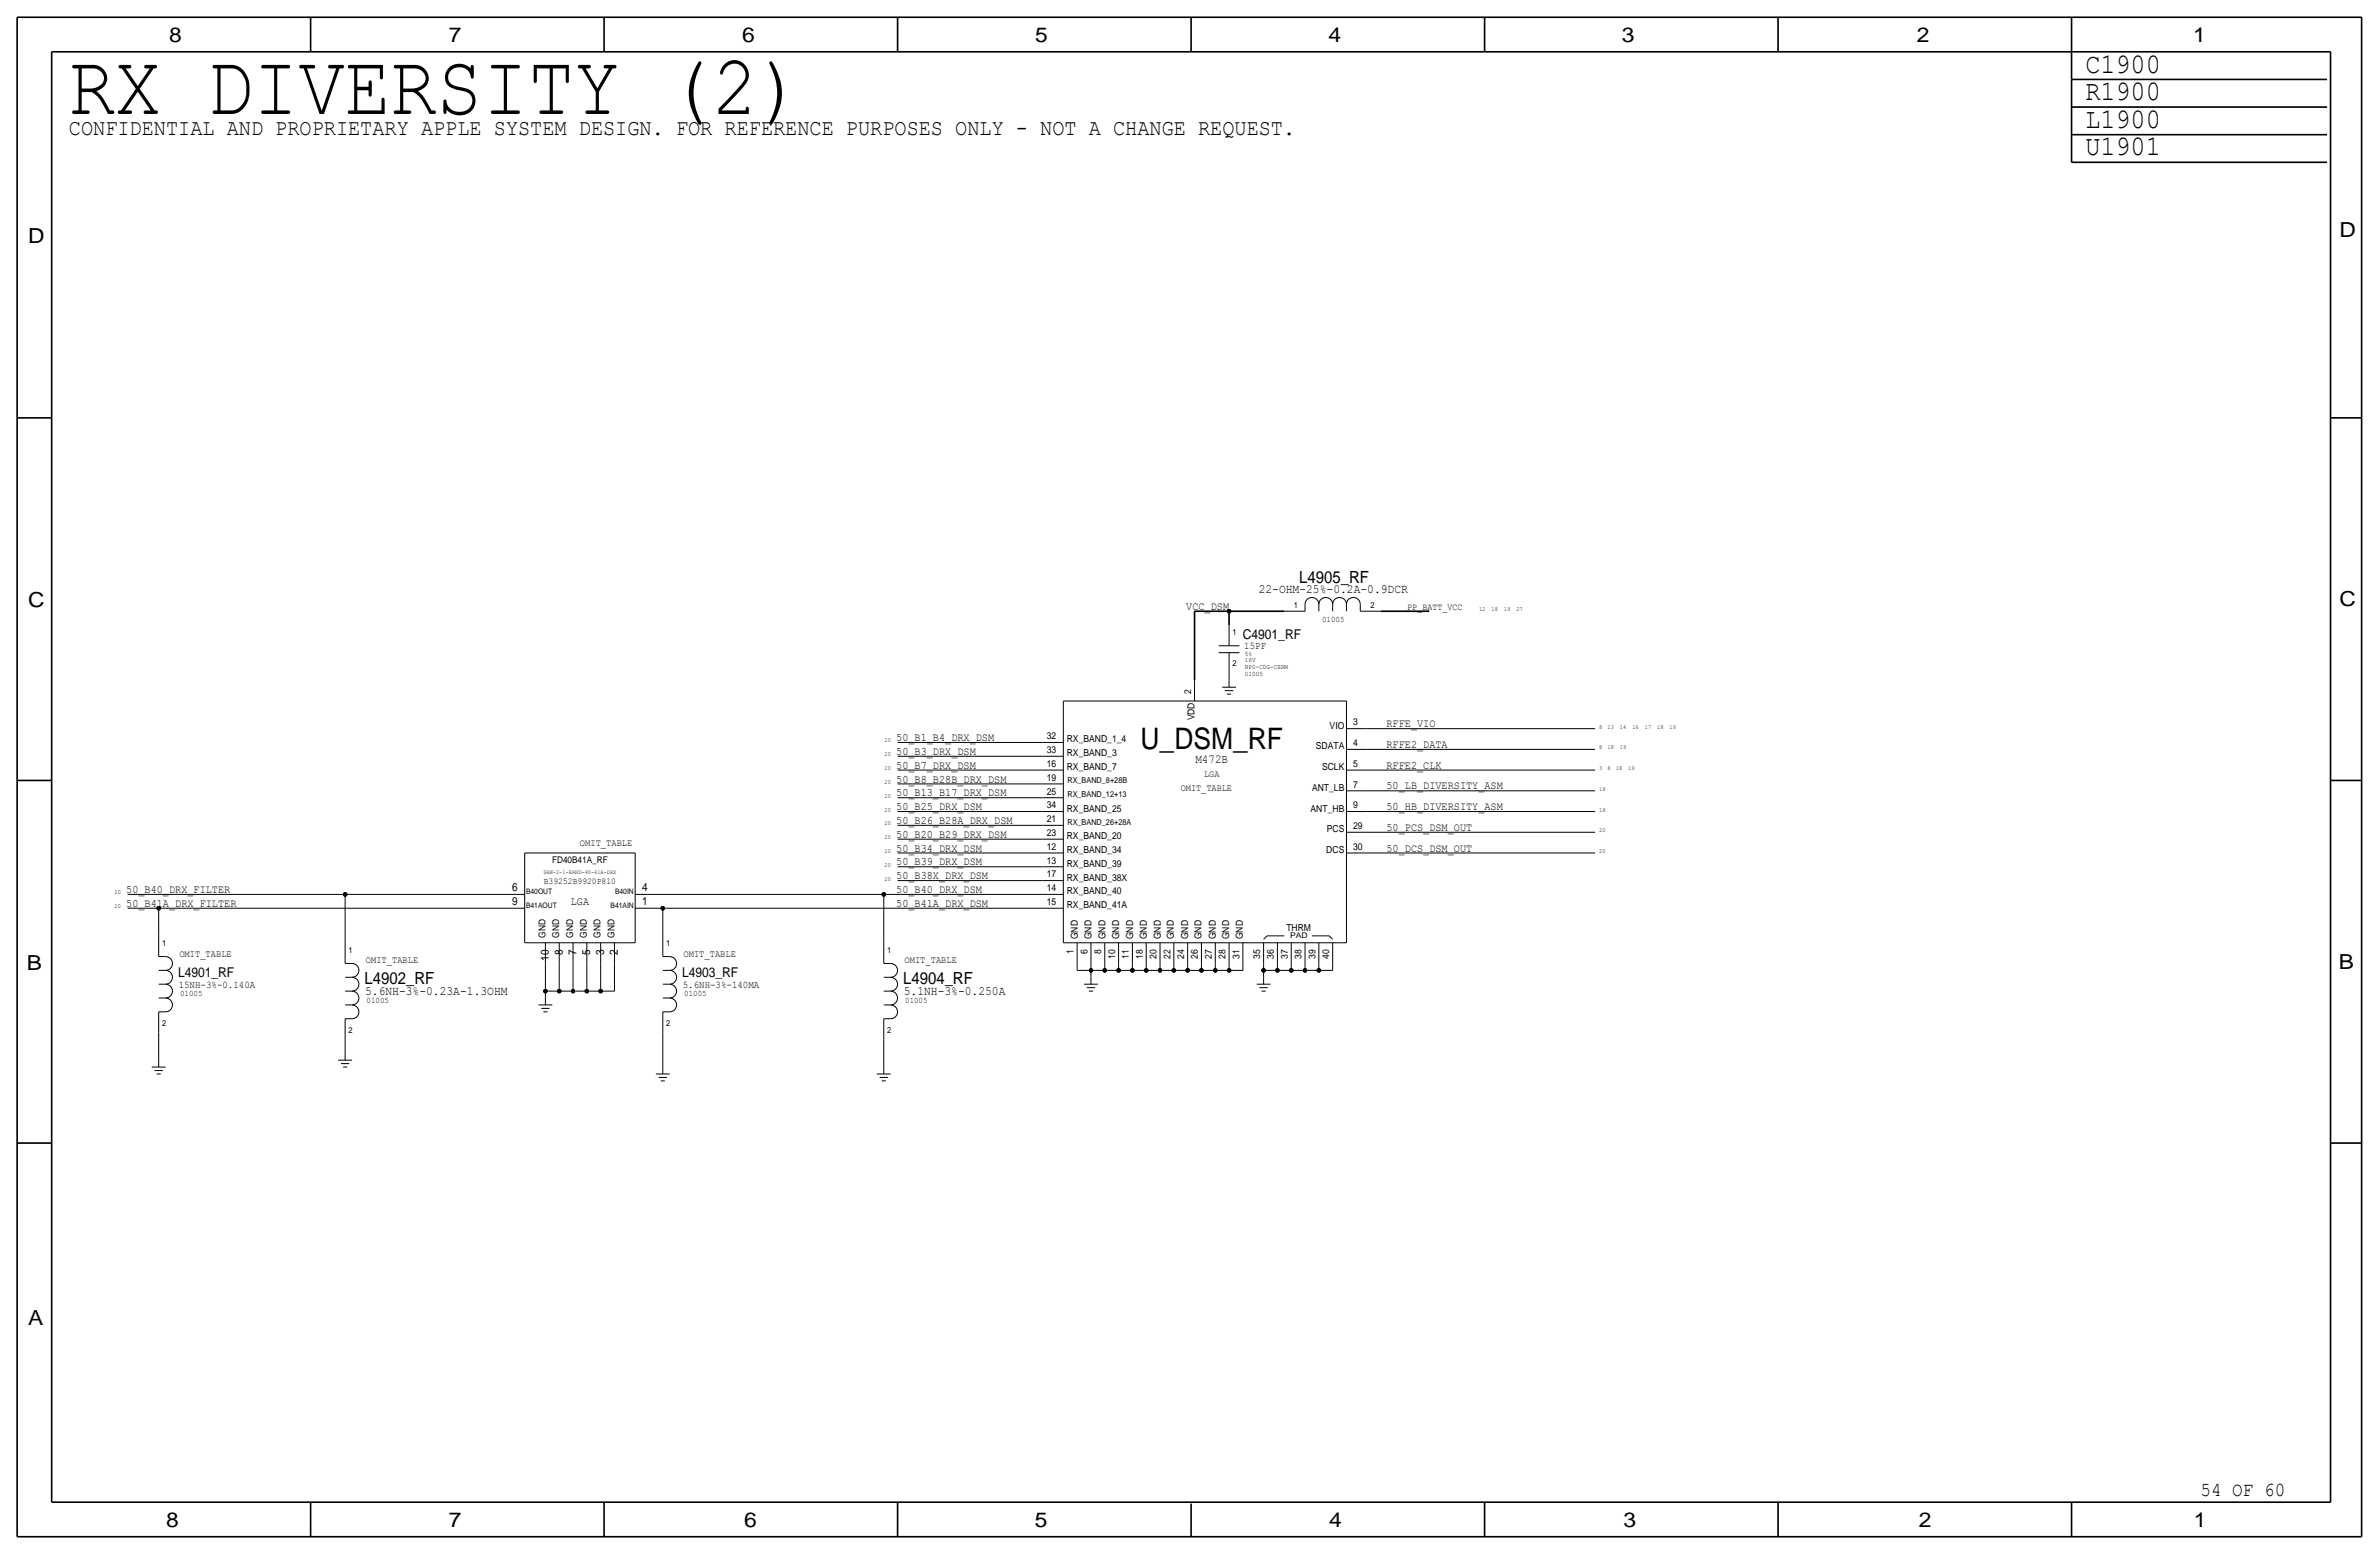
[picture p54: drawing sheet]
<svg xmlns="http://www.w3.org/2000/svg" width="875mm" height="572mm" viewBox="0 0 875 572" stroke-linecap="round" stroke-linejoin="round" font-family="sans-serif">
<defs><g id="words">
<text font-size="31.6" x="25.3" y="41.9">RX DIVERSITY (2)</text>
<text font-size="10.9" x="419.5" y="275.6">U_DSM_RF</text>
<g font-size="10.4">
<text x="767" y="26.7">C1900</text>
<text x="767" y="36.8">R1900</text>
<text x="767" y="47">L1900</text>
<text x="767" y="57.1">U1901</text>
</g>
<text font-size="8.3" x="25.3" y="49.5">CONFIDENTIAL AND PROPRIETARY APPLE SYSTEM DESIGN. FOR REFERENCE PURPOSES ONLY - NOT A CHANGE REQUEST.</text>
<g font-size="7.6">
<text x="62.2" y="15.5">8</text>
<text x="165" y="15.5">7</text>
<text x="273" y="15.5">6</text>
<text x="380.7" y="15.5">5</text>
<text x="488.6" y="15.5">4</text>
<text x="596.6" y="15.5">3</text>
<text x="705.1" y="15.5">2</text>
<text x="806.7" y="15.5">1</text>
<text x="10.4" y="89.4">D</text>
<text x="860.5" y="87.1">D</text>
<text x="10.4" y="223.3">C</text>
<text x="860.5" y="222.8">C</text>
<text x="9.8" y="356.6">B</text>
<text x="860.2" y="356.4">B</text>
<text x="10.4" y="487.4">A</text>
<text x="61.2" y="561.6">8</text>
<text x="165" y="561.6">7</text>
<text x="273.8" y="561.6">6</text>
<text x="380.7" y="561.6">5</text>
<text x="488.9" y="561.6">4</text>
<text x="597.1" y="561.6">3</text>
<text x="705.8" y="561.6">2</text>
<text x="806.9" y="561.6">1</text>
</g>
<text font-size="7.3" x="809.4" y="550">54 OF 60</text>
<g font-size="6.2">
<text x="477.8" y="214.4">L4905_RF</text>
<text x="134.1" y="361.9">L4902_RF</text>
<text x="332.2" y="361.9">L4904_RF</text>
</g>
<g font-size="5">
<text x="457.1" y="235">C4901_RF</text>
<text x="65.5" y="359.4">L4901_RF</text>
<text x="250.9" y="359.4">L4903_RF</text>
</g>
<g font-size="4.7">
<text x="463" y="217.9">22-OHM-25%-0.2A-0.9DCR</text>
<text x="134.3" y="365.8">5.6NH-3%-0.23A-1.3OHM</text>
<text x="332.4" y="365.8">5.1NH-3%-0.250A</text>
</g>
<text font-size="4.5" x="439.7" y="280.7">M472B</text>
<g font-size="4.2">
<text x="436.3" y="224.3">VCC_DSM</text>
<text x="510" y="267.5">RFFE_VIO</text>
<text x="329.6" y="272.5">50_B1_B4_DRX_DSM</text>
<text x="510" y="275.1">RFFE2_DATA</text>
<text x="329.6" y="277.6">50_B3_DRX_DSM</text>
<text x="329.6" y="287.8">50_B8_B28B_DRX_DSM</text>
<text x="329.6" y="282.7">50_B7_DRX_DSM</text>
<text x="510" y="282.7">RFFE2_CLK</text>
<text x="329.6" y="292.9">50_B13_B17_DRX_DSM</text>
<text x="510" y="290.3">50_LB_DIVERSITY_ASM</text>
<text x="329.6" y="297.9">50_B25_DRX_DSM</text>
<text x="510" y="297.9">50_HB_DIVERSITY_ASM</text>
<text x="329.6" y="303">50_B26_B28A_DRX_DSM</text>
<text x="510" y="305.6">50_PCS_DSM_OUT</text>
<text x="329.6" y="308.1">50_B20_B29_DRX_DSM</text>
<text x="329.6" y="313.2">50_B34_DRX_DSM</text>
<text x="510" y="313.2">50_DCS_DSM_OUT</text>
<text x="329.6" y="323.3">50_B38X_DRX_DSM</text>
<text x="329.6" y="318.3">50_B39_DRX_DSM</text>
<text x="46.4" y="328.4">50_B40_DRX_FILTER</text>
<text x="329.6" y="328.4">50_B40_DRX_DSM</text>
<text x="46.4" y="333.5">50_B41A_DRX_FILTER</text>
<text x="209.9" y="332.7">LGA</text>
<text x="329.6" y="333.5">50_B41A_DRX_DSM</text>
<text x="222.2" y="351.3" transform="rotate(-90 222.2 351.3)">3</text>
<text x="227.3" y="351.3" transform="rotate(-90 227.3 351.3)">2</text>
</g>
<g font-size="4.1">
<text x="188.4" y="327.7">6</text>
<text x="236.2" y="327.7">4</text>
<text x="188.4" y="332.7">9</text>
<text x="236.2" y="332.7">1</text>
<text x="201.9" y="353.4" transform="rotate(-90 201.9 353.4)">10</text>
<text x="207" y="351.3" transform="rotate(-90 207 351.3)">8</text>
<text x="212" y="351.3" transform="rotate(-90 212 351.3)">7</text>
<text x="217.1" y="351.3" transform="rotate(-90 217.1 351.3)">5</text>
</g>
<g font-size="3.8">
<text x="457.7" y="238.8">15PF</text>
<text x="65.7" y="363.2">15NH-3%-0.140A</text>
<text x="251.2" y="363.2">5.6NH-3%-140MA</text>
</g>
<g font-size="3.6">
<text x="213.3" y="311.1">OMIT_TABLE</text>
<text x="66" y="351.8">OMIT_TABLE</text>
<text x="251.4" y="351.8">OMIT_TABLE</text>
<text x="134.6" y="354.3">OMIT_TABLE</text>
<text x="332.7" y="354.3">OMIT_TABLE</text>
</g>
<g font-size="3.5">
<text x="517.6" y="224.3">PP_BATT_VCC</text>
<text x="438.1" y="255.3" transform="rotate(-90 438.1 255.3)">2</text>
<text x="439.4" y="265" transform="rotate(-90 439.4 265)">VDD</text>
<text x="489.1" y="268">VIO</text>
<text x="497.7" y="266.8">3</text>
<text x="385" y="271.9">32</text>
<text x="392.4" y="273.1">RX_BAND_1_4</text>
<text x="484" y="275.6">SDATA</text>
<text x="497.7" y="274.4">4</text>
<text x="385" y="277">33</text>
<text x="392.4" y="278.1">RX_BAND_3</text>
<text x="385" y="287.1">19</text>
<text x="385" y="282">16</text>
<text x="392.4" y="283.2">RX_BAND_7</text>
<text x="442.9" y="285.7">LGA</text>
<text x="486.3" y="283.2">SCLK</text>
<text x="497.7" y="282">5</text>
<text x="385" y="292.2">25</text>
<text x="434.3" y="290.8">OMIT_TABLE</text>
<text x="482.6" y="290.8">ANT_LB</text>
<text x="497.7" y="289.7">7</text>
<text x="385" y="297.3">34</text>
<text x="392.4" y="298.5">RX_BAND_25</text>
<text x="482.1" y="298.4">ANT_HB</text>
<text x="497.7" y="297.3">9</text>
<text x="385" y="302.4">21</text>
<text x="497.7" y="304.9">29</text>
<text x="385" y="307.4">23</text>
<text x="392.4" y="308.6">RX_BAND_20</text>
<text x="488" y="306.1">PCS</text>
<text x="385" y="317.6">13</text>
<text x="385" y="312.5">12</text>
<text x="392.4" y="313.7">RX_BAND_34</text>
<text x="487.8" y="313.7">DCS</text>
<text x="497.7" y="312.5">30</text>
<text x="385" y="322.7">17</text>
<text x="392.4" y="318.8">RX_BAND_39</text>
<text x="392.4" y="323.8">RX_BAND_38X</text>
<text x="385" y="327.8">14</text>
<text x="392.4" y="328.9">RX_BAND_40</text>
<text x="385" y="332.8">15</text>
<text x="392.4" y="334">RX_BAND_41A</text>
<text x="200.6" y="344.9" transform="rotate(-90 200.6 344.9)">GND</text>
<text x="205.7" y="344.9" transform="rotate(-90 205.7 344.9)">GND</text>
<text x="210.8" y="344.9" transform="rotate(-90 210.8 344.9)">GND</text>
<text x="215.9" y="344.9" transform="rotate(-90 215.9 344.9)">GND</text>
<text x="220.9" y="344.9" transform="rotate(-90 220.9 344.9)">GND</text>
<text x="226" y="344.9" transform="rotate(-90 226 344.9)">GND</text>
<text x="396.4" y="345.4" transform="rotate(-90 396.4 345.4)">GND</text>
<text x="401.5" y="345.4" transform="rotate(-90 401.5 345.4)">GND</text>
<text x="406.6" y="345.4" transform="rotate(-90 406.6 345.4)">GND</text>
<text x="411.7" y="345.4" transform="rotate(-90 411.7 345.4)">GND</text>
<text x="416.8" y="345.4" transform="rotate(-90 416.8 345.4)">GND</text>
<text x="421.8" y="345.4" transform="rotate(-90 421.8 345.4)">GND</text>
<text x="426.9" y="345.4" transform="rotate(-90 426.9 345.4)">GND</text>
<text x="431.7" y="345.4" transform="rotate(-90 431.7 345.4)">GND</text>
<text x="437.1" y="345.4" transform="rotate(-90 437.1 345.4)">GND</text>
<text x="441.9" y="345.4" transform="rotate(-90 441.9 345.4)">GND</text>
<text x="447.2" y="345.4" transform="rotate(-90 447.2 345.4)">GND</text>
<text x="452.1" y="345.4" transform="rotate(-90 452.1 345.4)">GND</text>
<text x="457.1" y="345.4" transform="rotate(-90 457.1 345.4)">GND</text>
<text x="473.2" y="342.4">THRM</text>
<text x="394.9" y="351" transform="rotate(-90 394.9 351)">1</text>
<text x="400" y="351" transform="rotate(-90 400 351)">6</text>
<text x="405.1" y="351" transform="rotate(-90 405.1 351)">8</text>
<text x="410.1" y="352.8" transform="rotate(-90 410.1 352.8)">10</text>
<text x="415.2" y="352.8" transform="rotate(-90 415.2 352.8)">11</text>
<text x="420.3" y="352.8" transform="rotate(-90 420.3 352.8)">18</text>
<text x="425.4" y="352.8" transform="rotate(-90 425.4 352.8)">20</text>
<text x="430.5" y="352.8" transform="rotate(-90 430.5 352.8)">22</text>
<text x="435.6" y="352.8" transform="rotate(-90 435.6 352.8)">24</text>
<text x="440.6" y="352.8" transform="rotate(-90 440.6 352.8)">26</text>
<text x="445.7" y="352.8" transform="rotate(-90 445.7 352.8)">27</text>
<text x="450.8" y="352.8" transform="rotate(-90 450.8 352.8)">28</text>
<text x="455.9" y="352.8" transform="rotate(-90 455.9 352.8)">31</text>
<text x="463.5" y="352.8" transform="rotate(-90 463.5 352.8)">35</text>
<text x="468.6" y="352.8" transform="rotate(-90 468.6 352.8)">36</text>
<text x="473.7" y="352.8" transform="rotate(-90 473.7 352.8)">37</text>
<text x="478.7" y="352.8" transform="rotate(-90 478.7 352.8)">38</text>
<text x="483.8" y="352.8" transform="rotate(-90 483.8 352.8)">39</text>
<text x="488.9" y="352.8" transform="rotate(-90 488.9 352.8)">40</text>
</g>
<text font-size="3.4" x="203.1" y="317.5">FD40B41A_RF</text>
<text font-size="3.3" x="200" y="325.1">B39252B9920P810</text>
<g font-size="3.1">
<text x="475.9" y="223.5">1</text>
<text x="504.1" y="223.5">2</text>
<text x="453.3" y="233.7">1</text>
<text x="486.3" y="228.9">01005</text>
<text x="453.3" y="245.1">2</text>
<text x="59.6" y="348">1</text>
<text x="245.1" y="348">1</text>
<text x="128.2" y="350.5">1</text>
<text x="326.3" y="350.5">1</text>
<text x="66.2" y="366.3">01005</text>
<text x="134.8" y="368.8">01005</text>
<text x="251.7" y="366.3">01005</text>
<text x="332.9" y="368.8">01005</text>
<text x="59.6" y="377.2">2</text>
<text x="245.1" y="377.2">2</text>
<text x="128.2" y="379.7">2</text>
<text x="326.3" y="379.7">2</text>
</g>
<g font-size="3">
<text x="392.6" y="288">RX_BAND_8+28B</text>
<text x="392.6" y="293.1">RX_BAND_12+13</text>
<text x="392.6" y="303.3">RX_BAND_26+28A</text>
</g>
<text font-size="2.9" x="474.5" y="344.9">PAD</text>
<g font-size="2.8">
<text x="193.5" y="328.9">B40OUT</text>
<text x="226.2" y="328.9">B40IN</text>
<text x="193.5" y="334">B41AOUT</text>
<text x="224.6" y="334">B41AIN</text>
</g>
<g font-size="2.5">
<text x="457.9" y="243.6">16V</text>
<text x="457.9" y="241.3">5%</text>
<text x="457.9" y="246.1">NP0-C0G-CERM</text>
<text x="457.9" y="248.7">01005</text>
</g>
<g font-size="2.3">
<text x="544" y="224.8">12</text>
<text x="548.6" y="224.8">18</text>
<text x="553.2" y="224.8">19</text>
<text x="557.7" y="224.8">27</text>
<text x="588.2" y="268">8</text>
<text x="591.3" y="268">13</text>
<text x="595.8" y="268">14</text>
<text x="600.4" y="268">16</text>
<text x="605" y="268">17</text>
<text x="609.5" y="268">18</text>
<text x="614.1" y="268">19</text>
<text x="325.3" y="273.1">20</text>
<text x="588.2" y="275.6">8</text>
<text x="591.3" y="275.6">18</text>
<text x="595.8" y="275.6">19</text>
<text x="325.3" y="278.1">20</text>
<text x="325.3" y="283.2">20</text>
<text x="588.2" y="283.2">3</text>
<text x="591.3" y="283.2">8</text>
<text x="594.3" y="283.2">18</text>
<text x="598.9" y="283.2">19</text>
<text x="325.3" y="288.3">20</text>
<text x="325.3" y="293.4">20</text>
<text x="588.2" y="290.8">18</text>
<text x="325.3" y="298.5">20</text>
<text x="588.2" y="298.5">18</text>
<text x="325.3" y="303.5">20</text>
<text x="325.3" y="308.6">20</text>
<text x="588.2" y="306.1">20</text>
<text x="325.3" y="313.7">20</text>
<text x="588.2" y="313.7">20</text>
<text x="325.3" y="323.9">20</text>
<text x="325.3" y="318.8">20</text>
<text x="42.1" y="328.9">20</text>
<text x="42.1" y="334">20</text>
</g>
<text font-size="2.2" x="199.9" y="321.3">SAW-2-1-BAND-40-41A-DRX</text>
</g></defs>
<g fill="none" stroke="#000" stroke-width=".37">
<path d="M448.3 237.5h7.6zM452.1 229.9v7.6zM472.4 224.8h7.6zM480 222.3v2.5zM480 222.3a2.54 2.54 0 0 1 2.6-2.6 2.54 2.54 0 0 1 2.5 2.6 2.54 2.54 0 0 1 2.5-2.6 2.54 2.54 0 0 1 2.6 2.6 2.54 2.54 0 0 1 2.5-2.6 2.54 2.54 0 0 1 2.6 2.6 2.54 2.54 0 0 1 2.5-2.6 2.54 2.54 0 0 1 2.5 2.6M485.1 222.3v2.5zM490.2 222.3v2.5zM495.3 222.3v2.5zM500.3 224.8h7.7zM500.3 222.3v2.5zM391.1 257.8h104.2zM391.1 257.8v88.9z"/>
<path d="M439.4 250.2v7.6zM448.3 240h7.6zM449.5 252.7h5.1zM450.5 254h3.1zM451.3 255.3h1.5zM452.1 247.7v2.5zM452.1 250.2v2.5zM452.1 240v7.7zM495.3 257.8v88.9zM330.2 273.1h53.3zM330.2 278.1h53.3zM383.5 278.1h7.6z"/>
<path d="M383.5 273.1h7.6zM495.3 275.6h7.6zM495.3 268h7.6zM502.9 268h83.8zM502.9 275.6h83.8zM330.1 288.3h53.4zM330.2 298.5h53.3zM330.2 283.2h53.3zM330.2 293.4h53.3zM383.5 293.4h7.6zM383.5 288.3h7.6zM383.5 283.2h7.6z"/>
<path d="M383.5 298.5h7.6zM495.3 298.5h7.6zM495.3 290.8h7.6zM495.3 283.2h7.6zM502.9 283.2h83.8zM502.9 290.8h83.8zM502.9 298.5h83.8zM193 313.7h40.6zM193 313.7v33zM233.6 313.7v33zM330.2 303.5h53.3zM330.2 318.8h53.3z"/>
<path d="M330.2 313.7h53.3zM330.2 308.6h53.3zM383.5 303.5h7.6zM383.5 308.6h7.6zM383.5 313.7h7.6zM383.5 318.8h7.6zM495.3 313.7h7.6zM495.3 306.1h7.6zM502.9 306.1h83.8zM502.9 313.7h83.8zM46.9 328.9h80zM46.9 334h11.5z"/>
<path d="M58.4 334v10.2zM58.4 334h127zM126.9 328.9h58.5zM126.9 328.9v17.8zM185.4 328.9h7.6zM185.4 334h7.6zM233.6 328.9h7.6zM233.6 334h7.6zM241.2 328.9h83.9zM241.2 334h2.6zM243.8 334v10.2zM243.8 334h139.7z"/>
<path d="M325.1 328.9v17.8zM325.1 328.9h58.4zM330.2 323.9h53.3zM383.5 323.9h7.6zM383.5 334h7.6zM383.5 328.9h7.6zM58.4 344.2v7.6zM58.4 356.9h2.5zM58.4 351.8h2.5zM60.9 351.8a2.54 2.54 0 0 1 2.5 2.5 2.54 2.54 0 0 1-2.5 2.6 2.54 2.54 0 0 1 2.5 2.5 2.54 2.54 0 0 1-2.5 2.6 2.54 2.54 0 0 1 2.5 2.5 2.54 2.54 0 0 1-2.5 2.5 2.54 2.54 0 0 1 2.5 2.6 2.54 2.54 0 0 1-2.5 2.5M126.9 346.7v7.6zM126.9 359.4h2.6z"/>
<path d="M126.9 354.3h2.6zM129.5 354.3a2.54 2.54 0 0 1 2.5 2.6 2.54 2.54 0 0 1-2.5 2.5 2.54 2.54 0 0 1 2.5 2.5 2.54 2.54 0 0 1-2.5 2.6 2.54 2.54 0 0 1 2.5 2.5 2.54 2.54 0 0 1-2.5 2.6 2.54 2.54 0 0 1 2.5 2.5 2.54 2.54 0 0 1-2.5 2.5M193 346.7h40.6zM200.6 354.3v10.2zM200.6 346.7v7.6zM205.7 354.3v10.2zM205.7 346.7v7.6zM210.8 354.3v10.2zM210.8 346.7v7.6zM215.8 354.3v10.2zM215.8 346.7v7.6zM220.9 354.3v10.2z"/>
<path d="M220.9 346.7v7.6zM226 354.3v10.2zM226 346.7v7.6zM243.8 356.9h2.5zM243.8 351.8h2.5zM243.8 344.2v7.6zM246.3 351.8a2.54 2.54 0 0 1 2.6 2.5 2.54 2.54 0 0 1-2.6 2.6 2.54 2.54 0 0 1 2.6 2.5 2.54 2.54 0 0 1-2.6 2.6 2.54 2.54 0 0 1 2.6 2.5 2.54 2.54 0 0 1-2.6 2.5 2.54 2.54 0 0 1 2.6 2.6 2.54 2.54 0 0 1-2.6 2.5M325.1 346.7v7.6zM325.1 359.4h2.5zM325.1 354.3h2.5zM327.6 354.3a2.54 2.54 0 0 1 2.5 2.6 2.54 2.54 0 0 1-2.5 2.5 2.54 2.54 0 0 1 2.5 2.5 2.54 2.54 0 0 1-2.5 2.6 2.54 2.54 0 0 1 2.5 2.5 2.54 2.54 0 0 1-2.5 2.6 2.54 2.54 0 0 1 2.5 2.5 2.54 2.54 0 0 1-2.5 2.5M391.1 346.7h104.2z"/>
<path d="M396.2 356.9h5.1zM396.2 354.3v2.6zM396.2 346.7v7.6zM401.3 356.9h5.1zM401.3 356.9v2.5zM401.3 354.3v2.6zM401.3 359.4v2.5zM401.3 346.7v7.6zM406.4 356.9h5zM406.4 354.3v2.6zM406.4 346.7v7.6zM411.4 356.9h5.1z"/>
<path d="M411.4 354.3v2.6zM411.4 346.7v7.6zM416.5 356.9h5.1zM416.5 354.3v2.6zM416.5 346.7v7.6zM421.6 356.9h5.1zM421.6 354.3v2.6zM421.6 346.7v7.6zM426.7 356.9h5.1zM426.7 354.3v2.6zM426.7 346.7v7.6zM431.8 356.9h5z"/>
<path d="M431.8 354.3v2.6zM431.8 346.7v7.6zM436.8 354.3v2.6zM436.8 346.7v7.6zM436.8 356.9h5.1zM441.9 354.3v2.6zM441.9 346.7v7.6zM441.9 356.9h5.1zM447 356.9h5.1zM447 354.3v2.6zM447 346.7v7.6zM452.1 354.3v2.6z"/>
<path d="M452.1 346.7v7.6zM452.1 356.9h5.1zM457.2 354.3v2.6zM457.2 346.7v7.6zM464.8 356.9v2.5zM464.8 354.3v2.6zM464.8 359.4v2.5zM464.8 345.4l1.2-1.2zM464.8 346.7v7.6zM464.8 356.9h5.1zM466 344.2h6.4zM469.9 354.3v2.6z"/>
<path d="M469.9 346.7v7.6zM469.9 356.9h5zM474.9 354.3v2.6zM474.9 346.7v7.6zM474.9 356.9h5.1zM480 354.3v2.6zM480 346.7v7.6zM480 356.9h5.1zM482.6 344.2h6.3zM485.1 356.9h5.1zM485.1 354.3v2.6zM485.1 346.7v7.6z"/>
<path d="M488.9 344.2l1.3 1.2zM490.2 354.3v2.6zM490.2 346.7v7.6zM58.4 379.7v10.2zM58.4 372.1v7.6zM58.4 372.1h2.5zM58.4 367h2.5zM58.4 362h2.5zM126.9 374.6v7.7zM126.9 374.6h2.6zM126.9 369.6h2.6zM126.9 364.5h2.6z"/>
<path d="M198.1 369.6h5zM199.1 370.8h3zM199.8 372.1h1.6zM200.6 364.5v2.5zM200.6 367v2.6zM200.6 364.5h5.1zM205.7 364.5h5.1zM210.8 364.5h5zM215.8 364.5h5.1zM220.9 364.5h5.1zM243.8 372.1h2.5zM243.8 367h2.5z"/>
<path d="M243.8 362h2.5zM243.8 379.7v12.7zM243.8 372.1v7.6zM325.1 374.6v7.7zM325.1 374.6h2.5zM325.1 369.6h2.5zM325.1 364.5h2.5zM398.7 362h5.1zM399.7 363.2h3.1zM400.5 364.5h1.5zM462.2 362h5.1zM463.2 363.2h3.1z"/>
<path d="M464 364.5h1.5zM55.8 392.4h5.1zM56.8 393.7h3.1zM57.6 395h1.5zM58.4 389.9v2.5zM124.4 389.9h5.1zM125.4 391.2h3.1zM126.2 392.4h1.5zM126.9 382.3v5.1zM126.9 387.4v2.5zM241.2 395h5.1zM242.3 396.2h3z"/>
<path d="M243 397.5h1.6zM243.8 392.4v2.6zM322.5 395h5.1zM323.5 396.2h3.1zM324.3 397.5h1.5zM325.1 382.3v10.1zM325.1 392.4v2.6z"/>
</g>
<g fill="none" stroke="#000" stroke-width=".6" stroke-linecap="butt">
<path d="M6.3 6.4v558.7zM6.3 6.4h862.3zM19 19.1v533.4zM19 19.1h838.2zM114.2 6.4v12.7zM222.2 6.4v12.7zM330.1 6.4v12.7zM438.1 6.4v12.7zM546.1 6.4v12.7zM654 6.4v12.7zM762 19.1v10.1zM762 6.4v12.7z"/>
<path d="M857.2 19.1v533.4zM868.6 6.4v558.7zM762 39.4v10.1zM762 39.4h93.9zM762 29.2v10.2zM762 29.2h93.9zM762 59.7h93.9zM762 49.5v10.2zM762 49.5h93.9zM6.3 153.7h12.7zM857.2 153.7h11.4zM439.4 224.8h12.7z"/>
<path d="M439.4 224.8v25.4zM452.1 224.8h20.3zM452.1 224.8v5.1zM508 224.8h17.7zM6.3 287h12.7zM857.2 287h11.4zM6.3 420.4h12.7zM857.2 420.4h11.4zM19 552.5h838.2zM114.2 552.4v12.7zM222.2 552.5v12.7zM330.1 552.5v12.7z"/>
<path d="M438.1 553v12.1zM546.1 552.5v12.7zM654 552.5v12.7zM762 552.5v12.7zM6.3 565.1h862.3z"/>
</g>
<g fill="#000" stroke="#000" stroke-width=".37">
<circle cx="452.1" cy="224.8" r=".71"/>
<circle cx="58.4" cy="334" r=".71"/>
<circle cx="126.9" cy="328.9" r=".71"/>
<circle cx="243.8" cy="334" r=".71"/>
<circle cx="325.1" cy="328.9" r=".71"/>
<circle cx="401.3" cy="356.9" r=".71"/>
<circle cx="406.3" cy="356.9" r=".71"/>
<circle cx="411.4" cy="356.9" r=".71"/>
<circle cx="416.5" cy="356.9" r=".71"/>
<circle cx="421.6" cy="356.9" r=".71"/>
<circle cx="426.7" cy="356.9" r=".71"/>
<circle cx="431.7" cy="356.9" r=".71"/>
<circle cx="436.8" cy="356.9" r=".71"/>
<circle cx="441.9" cy="356.9" r=".71"/>
<circle cx="447" cy="356.9" r=".71"/>
<circle cx="452.1" cy="356.9" r=".71"/>
<circle cx="464.8" cy="356.9" r=".71"/>
<circle cx="469.8" cy="356.9" r=".71"/>
<circle cx="474.9" cy="356.9" r=".71"/>
<circle cx="480" cy="356.9" r=".71"/>
<circle cx="485.1" cy="356.9" r=".71"/>
<circle cx="200.6" cy="364.5" r=".71"/>
<circle cx="205.7" cy="364.5" r=".71"/>
<circle cx="210.8" cy="364.5" r=".71"/>
<circle cx="215.8" cy="364.5" r=".71"/>
<circle cx="220.9" cy="364.5" r=".71"/>
</g>
<use href="#words"/>
</svg>
